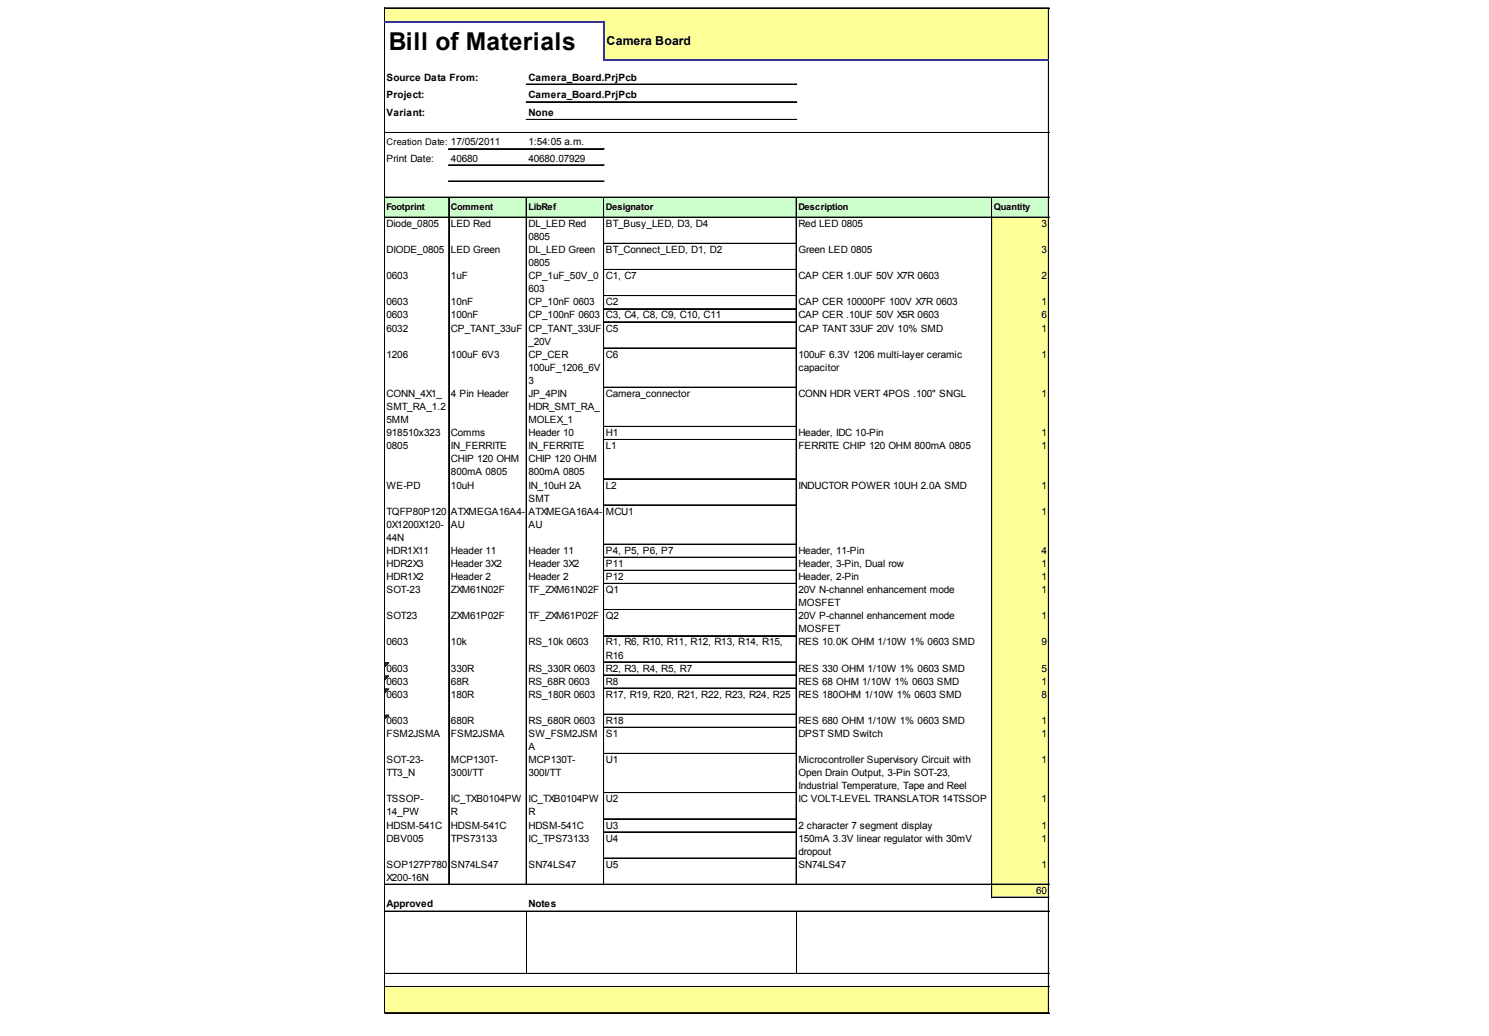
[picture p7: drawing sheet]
<svg xmlns="http://www.w3.org/2000/svg" width="289mm" height="201mm" viewBox="0 0 289 201" stroke-linecap="round" stroke-linejoin="round" font-family="sans-serif">
<defs><g id="words">
<text font-size="4.8" x="75.5" y="9.7">Bill of Materials</text>
<text font-size="2.4" x="117.7" y="8.8">Camera Board</text>
<g font-size="1.9">
<text x="75" y="15.7">Source Data From:</text>
<text x="102.5" y="15.7">Camera_Board.PrjPcb</text>
<text x="75" y="19.1">Project:</text>
<text x="75" y="22.5">Variant:</text>
<text x="102.5" y="19.1">Camera_Board.PrjPcb</text>
<text x="102.5" y="22.5">None</text>
<text x="102.5" y="28.2">1:54:05 a.m.</text>
<text x="75" y="31.4">Print Date:</text>
<text x="87.5" y="31.4">40680</text>
<text x="102.5" y="31.4">40680.07929</text>
<text x="75" y="44">Diode_0805</text>
<text x="87.5" y="44">LED Red</text>
<text x="102.5" y="44">DL_LED Red</text>
<text x="102.5" y="46.6">0805</text>
<text x="117.6" y="44">BT_Busy_LED, D3, D4</text>
<text x="154.9" y="44">Red LED 0805</text>
<text x="202.1" y="44">3</text>
<text x="75" y="49.1">DIODE_0805</text>
<text x="87.5" y="49.1">LED Green</text>
<text x="102.5" y="49.1">DL_LED Green</text>
<text x="102.5" y="51.7">0805</text>
<text x="117.6" y="49.1">BT_Connect_LED, D1, D2</text>
<text x="154.9" y="49.1">Green LED 0805</text>
<text x="202.1" y="49.1">3</text>
<text x="75" y="54.2">0603</text>
<text x="75" y="59.3">0603</text>
<text x="87.5" y="54.2">1uF</text>
<text x="87.5" y="59.3">10nF</text>
<text x="102.5" y="54.2">CP_1uF_50V_0</text>
<text x="102.5" y="56.7">603</text>
<text x="102.5" y="59.3">CP_10nF 0603</text>
<text x="117.6" y="54.2">C1, C7</text>
<text x="117.6" y="59.3">C2</text>
<text x="154.9" y="54.2">CAP CER 1.0UF 50V X7R 0603</text>
<text x="154.9" y="59.3">CAP CER 10000PF 100V X7R 0603</text>
<text x="202.1" y="54.2">2</text>
<text x="202.1" y="59.3">1</text>
<text x="75" y="61.8">0603</text>
<text x="75" y="64.4">6032</text>
<text x="87.5" y="61.8">100nF</text>
<text x="87.5" y="64.4">CP_TANT_33uF</text>
<text x="102.5" y="61.8">CP_100nF 0603</text>
<text x="102.5" y="64.4">CP_TANT_33UF</text>
<text x="117.6" y="61.8">C3, C4, C8, C9, C10, C11</text>
<text x="117.6" y="64.4">C5</text>
<text x="154.9" y="61.8">CAP CER .10UF 50V X5R 0603</text>
<text x="154.9" y="64.4">CAP TANT 33UF 20V 10% SMD</text>
<text x="202.1" y="61.8">6</text>
<text x="202.1" y="64.4">1</text>
<text x="75" y="69.4">1206</text>
<text x="87.5" y="69.4">100uF 6V3</text>
<text x="102.5" y="66.9">_20V</text>
<text x="102.5" y="69.4">CP_CER</text>
<text x="102.5" y="72">100uF_1206_6V</text>
<text x="117.6" y="69.4">C6</text>
<text x="154.9" y="69.4">100uF 6.3V 1206 multi-layer ceramic</text>
<text x="154.9" y="72">capacitor</text>
<text x="202.1" y="69.4">1</text>
<text x="75" y="77">CONN_4X1_</text>
<text x="87.5" y="77">4 Pin Header</text>
<text x="102.5" y="74.5">3</text>
<text x="102.5" y="77">JP_4PIN</text>
<text x="117.6" y="77">Camera_connector</text>
<text x="154.9" y="77">CONN HDR VERT 4POS .100&quot; SNGL</text>
<text x="202.1" y="77">1</text>
<text x="75" y="79.6">SMT_RA_1.2</text>
<text x="75" y="82.1">5MM</text>
<text x="102.5" y="79.6">HDR_SMT_RA_</text>
<text x="102.5" y="82.1">MOLEX_1</text>
<text x="75" y="84.7">918510x323</text>
<text x="75" y="87.2">0805</text>
<text x="87.5" y="84.7">Comms</text>
<text x="87.5" y="87.2">IN_FERRITE</text>
<text x="87.5" y="89.7">CHIP 120 OHM</text>
<text x="102.5" y="84.7">Header 10</text>
<text x="102.5" y="87.2">IN_FERRITE</text>
<text x="102.5" y="89.7">CHIP 120 OHM</text>
<text x="117.6" y="84.7">H1</text>
<text x="117.6" y="87.2">L1</text>
<text x="154.9" y="84.7">Header, IDC 10-Pin</text>
<text x="154.9" y="87.2">FERRITE CHIP 120 OHM 800mA 0805</text>
<text x="202.1" y="84.7">1</text>
<text x="202.1" y="87.2">1</text>
<text x="75" y="94.8">WE-PD</text>
<text x="87.5" y="92.3">800mA 0805</text>
<text x="87.5" y="94.8">10uH</text>
<text x="102.5" y="92.3">800mA 0805</text>
<text x="102.5" y="94.8">IN_10uH 2A</text>
<text x="117.6" y="94.8">L2</text>
<text x="154.9" y="94.8">INDUCTOR POWER 10UH 2.0A SMD</text>
<text x="202.1" y="94.8">1</text>
<text x="75" y="99.9">TQFP80P120</text>
<text x="87.5" y="99.9">ATXMEGA16A4-</text>
<text x="102.5" y="97.4">SMT</text>
<text x="102.5" y="99.9">ATXMEGA16A4-</text>
<text x="117.6" y="99.9">MCU1</text>
<text x="202.1" y="99.9">1</text>
<text x="75" y="102.4">0X1200X120-</text>
<text x="75" y="105">44N</text>
<text x="75" y="107.5">HDR1X11</text>
<text x="87.5" y="102.4">AU</text>
<text x="87.5" y="107.5">Header 11</text>
<text x="102.5" y="102.4">AU</text>
<text x="102.5" y="107.5">Header 11</text>
<text x="117.6" y="107.5">P4, P5, P6, P7</text>
<text x="154.9" y="107.5">Header, 11-Pin</text>
<text x="202.1" y="107.5">4</text>
<text x="75" y="110">HDR2X3</text>
<text x="75" y="112.6">HDR1X2</text>
<text x="87.5" y="110">Header 3X2</text>
<text x="87.5" y="112.6">Header 2</text>
<text x="102.5" y="110">Header 3X2</text>
<text x="102.5" y="112.6">Header 2</text>
<text x="117.6" y="110">P11</text>
<text x="117.6" y="112.6">P12</text>
<text x="154.9" y="110">Header, 3-Pin, Dual row</text>
<text x="154.9" y="112.6">Header, 2-Pin</text>
<text x="202.1" y="110">1</text>
<text x="202.1" y="112.6">1</text>
<text x="75" y="115.1">SOT-23</text>
<text x="87.5" y="115.1">ZXM61N02F</text>
<text x="102.5" y="115.1">TF_ZXM61N02F</text>
<text x="117.6" y="115.1">Q1</text>
<text x="154.9" y="115.1">20V N-channel enhancement mode</text>
<text x="154.9" y="117.7">MOSFET</text>
<text x="202.1" y="115.1">1</text>
<text x="75" y="120.2">SOT23</text>
<text x="75" y="125.3">0603</text>
<text x="87.5" y="120.2">ZXM61P02F</text>
<text x="87.5" y="125.3">10k</text>
<text x="102.5" y="120.2">TF_ZXM61P02F</text>
<text x="102.5" y="125.3">RS_10k 0603</text>
<text x="117.6" y="120.2">Q2</text>
<text x="117.6" y="125.3">R1, R6, R10, R11, R12, R13, R14, R15,</text>
<text x="154.9" y="120.2">20V P-channel enhancement mode</text>
<text x="154.9" y="122.7">MOSFET</text>
<text x="154.9" y="125.3">RES 10.0K OHM 1/10W 1% 0603 SMD</text>
<text x="202.1" y="120.2">1</text>
<text x="202.1" y="125.3">9</text>
<text x="75" y="130.4">0603</text>
<text x="87.5" y="130.4">330R</text>
<text x="102.5" y="130.4">RS_330R 0603</text>
<text x="117.6" y="127.8">R16</text>
<text x="117.6" y="130.4">R2, R3, R4, R5, R7</text>
<text x="154.9" y="130.4">RES 330 OHM 1/10W 1% 0603 SMD</text>
<text x="202.1" y="130.4">5</text>
<text x="75" y="132.9">0603</text>
<text x="75" y="135.4">0603</text>
<text x="87.5" y="132.9">68R</text>
<text x="87.5" y="135.4">180R</text>
<text x="102.5" y="132.9">RS_68R 0603</text>
<text x="102.5" y="135.4">RS_180R 0603</text>
<text x="117.6" y="132.9">R8</text>
<text x="117.6" y="135.4">R17, R19, R20, R21, R22, R23, R24, R25</text>
<text x="154.9" y="132.9">RES 68 OHM 1/10W 1% 0603 SMD</text>
<text x="154.9" y="135.4">RES 180OHM 1/10W 1% 0603 SMD</text>
<text x="202.1" y="132.9">1</text>
<text x="202.1" y="135.4">8</text>
<text x="75" y="140.5">0603</text>
<text x="75" y="143.1">FSM2JSMA</text>
<text x="87.5" y="140.5">680R</text>
<text x="87.5" y="143.1">FSM2JSMA</text>
<text x="102.5" y="140.5">RS_680R 0603</text>
<text x="102.5" y="143.1">SW_FSM2JSM</text>
<text x="117.6" y="140.5">R18</text>
<text x="117.6" y="143.1">S1</text>
<text x="154.9" y="140.5">RES 680 OHM 1/10W 1% 0603 SMD</text>
<text x="154.9" y="143.1">DPST SMD Switch</text>
<text x="202.1" y="140.5">1</text>
<text x="202.1" y="143.1">1</text>
<text x="75" y="148.1">SOT-23-</text>
<text x="87.5" y="148.1">MCP130T-</text>
<text x="102.5" y="145.6">A</text>
<text x="102.5" y="148.1">MCP130T-</text>
<text x="117.6" y="148.1">U1</text>
<text x="154.9" y="148.1">Microcontroller Supervisory Circuit with</text>
<text x="202.1" y="148.1">1</text>
<text x="75" y="150.7">TT3_N</text>
<text x="75" y="155.7">TSSOP-</text>
<text x="87.5" y="150.7">300I/TT</text>
<text x="87.5" y="155.7">IC_TXB0104PW</text>
<text x="102.5" y="150.7">300I/TT</text>
<text x="102.5" y="155.7">IC_TXB0104PW</text>
<text x="117.6" y="155.7">U2</text>
<text x="154.9" y="150.7">Open Drain Output, 3-Pin SOT-23,</text>
<text x="154.9" y="153.2">Industrial Temperature, Tape and Reel</text>
<text x="154.9" y="155.7">IC VOLT-LEVEL TRANSLATOR 14TSSOP</text>
<text x="202.1" y="155.7">1</text>
<text x="75" y="158.3">14_PW</text>
<text x="75" y="160.8">HDSM-541C</text>
<text x="87.5" y="158.3">R</text>
<text x="87.5" y="160.8">HDSM-541C</text>
<text x="102.5" y="158.3">R</text>
<text x="102.5" y="160.8">HDSM-541C</text>
<text x="117.6" y="160.8">U3</text>
<text x="154.9" y="160.8">2 character 7 segment display</text>
<text x="202.1" y="160.8">1</text>
<text x="75" y="163.4">DBV005</text>
<text x="87.5" y="163.4">TPS73133</text>
<text x="102.5" y="163.4">IC_TPS73133</text>
<text x="117.6" y="163.4">U4</text>
<text x="154.9" y="163.4">150mA 3.3V linear regulator with 30mV</text>
<text x="154.9" y="165.9">dropout</text>
<text x="202.1" y="163.4">1</text>
<text x="75" y="168.4">SOP127P780</text>
<text x="75" y="171">X200-16N</text>
<text x="87.5" y="168.4">SN74LS47</text>
<text x="102.5" y="168.4">SN74LS47</text>
<text x="117.6" y="168.4">U5</text>
<text x="154.9" y="168.4">SN74LS47</text>
<text x="201" y="173.5">60</text>
<text x="202.1" y="168.4">1</text>
<text x="75" y="176.1">Approved</text>
<text x="102.5" y="176.1">Notes</text>
</g>
<g font-size="1.8">
<text x="75" y="28.2">Creation Date: 17/05/2011</text>
<text x="75" y="40.8">Footprint</text>
<text x="87.5" y="40.8">Comment</text>
<text x="102.5" y="40.8">LibRef</text>
<text x="117.6" y="40.8">Designator</text>
<text x="154.9" y="40.8">Description</text>
<text x="192.9" y="40.8">Quantity</text>
</g>
</g></defs>
<g fill="#ff9">
<path d="M74.7 1.6h128.9v2.8h-128.9z"/>
<path d="M117.1 4.2h86.5v7.6h-86.5z"/>
</g>
<path d="M74.7 38.3h128.9v4h-128.9z" fill="#cfc"/>
<g fill="#ff9">
<path d="M192.4 42.1h11.2v5.3h-11.2z"/>
<path d="M192.4 47.2h11.2v5.2h-11.2z"/>
<path d="M192.4 52.3h11.2v5.2h-11.2z"/>
<path d="M192.4 57.4h11.2v2.7h-11.2z"/>
<path d="M192.4 59.9h11.2v2.7h-11.2z"/>
<path d="M192.4 62.4h11.2v5.3h-11.2z"/>
<path d="M192.4 67.5h11.2v7.8h-11.2z"/>
<path d="M192.4 75.1h11.2v7.8h-11.2z"/>
<path d="M192.4 82.8h11.2v2.6h-11.2z"/>
<path d="M192.4 85.3h11.2v7.8h-11.2z"/>
<path d="M192.4 92.9h11.2v5.2h-11.2z"/>
<path d="M192.4 98h11.2v7.8h-11.2z"/>
<path d="M192.4 105.6h11.2v2.7h-11.2z"/>
<path d="M192.4 108.1h11.2v2.7h-11.2z"/>
<path d="M192.4 110.7h11.2v2.7h-11.2z"/>
<path d="M192.4 113.2h11.2v5.2h-11.2z"/>
<path d="M192.4 118.3h11.2v5.2h-11.2z"/>
<path d="M192.4 123.4h11.2v5.2h-11.2z"/>
<path d="M192.4 128.5h11.2v2.6h-11.2z"/>
</g>
<path d="M74.7 128.6h.8" fill="none" stroke="#008000" stroke-width=".19"/>
<path d="M74.7 128.6h.8v.1h-.8z" fill="#008000"/>
<path d="M74.7 128.7h.6" fill="none" stroke="#008000" stroke-width=".19"/>
<path d="M74.7 128.7h.6v.2h-.6z" fill="#008000"/>
<path d="M74.7 128.9h.5" fill="none" stroke="#008000" stroke-width=".19"/>
<path d="M74.7 128.9h.5v.1h-.5z" fill="#008000"/>
<path d="M74.7 129h.3" fill="none" stroke="#008000" stroke-width=".19"/>
<path d="M74.7 129h.3v.2h-.3z" fill="#008000"/>
<path d="M74.7 129.2h.2" fill="none" stroke="#008000" stroke-width=".19"/>
<path d="M74.7 129.2h.2v.1h-.2z" fill="#008000"/>
<path d="M192.4 131h11.2v2.7h-11.2z" fill="#ff9"/>
<path d="M74.7 131.1h.8" fill="none" stroke="#008000" stroke-width=".19"/>
<path d="M74.7 131.1h.8v.2h-.8z" fill="#008000"/>
<path d="M74.7 131.3h.6" fill="none" stroke="#008000" stroke-width=".19"/>
<path d="M74.7 131.3h.6v.1h-.6z" fill="#008000"/>
<path d="M74.7 131.4h.5" fill="none" stroke="#008000" stroke-width=".19"/>
<path d="M74.7 131.4h.5v.2h-.5z" fill="#008000"/>
<path d="M74.7 131.6h.3" fill="none" stroke="#008000" stroke-width=".19"/>
<path d="M74.7 131.6h.3v.1h-.3z" fill="#008000"/>
<path d="M74.7 131.7h.2" fill="none" stroke="#008000" stroke-width=".19"/>
<path d="M74.7 131.7h.2v.2h-.2z" fill="#008000"/>
<path d="M192.4 133.5h11.2v5.3h-11.2z" fill="#ff9"/>
<path d="M74.7 133.7h.8" fill="none" stroke="#008000" stroke-width=".19"/>
<path d="M74.7 133.7h.8v.1h-.8z" fill="#008000"/>
<path d="M74.7 133.8h.6" fill="none" stroke="#008000" stroke-width=".19"/>
<path d="M74.7 133.8h.6v.2h-.6z" fill="#008000"/>
<path d="M74.7 134h.5" fill="none" stroke="#008000" stroke-width=".19"/>
<path d="M74.7 134h.5v.1h-.5z" fill="#008000"/>
<path d="M74.7 134.1h.3" fill="none" stroke="#008000" stroke-width=".19"/>
<path d="M74.7 134.1h.3v.2h-.3z" fill="#008000"/>
<path d="M74.7 134.3h.2" fill="none" stroke="#008000" stroke-width=".19"/>
<path d="M74.7 134.3h.2v.1h-.2z" fill="#008000"/>
<path d="M192.4 138.6h11.2v2.7h-11.2z" fill="#ff9"/>
<path d="M74.7 138.8h.8" fill="none" stroke="#008000" stroke-width=".19"/>
<path d="M74.7 138.8h.8v.1h-.8z" fill="#008000"/>
<path d="M74.7 138.9h.6" fill="none" stroke="#008000" stroke-width=".19"/>
<path d="M74.7 138.9h.6v.2h-.6z" fill="#008000"/>
<path d="M74.7 139.1h.5" fill="none" stroke="#008000" stroke-width=".19"/>
<path d="M74.7 139.1h.5v.1h-.5z" fill="#008000"/>
<path d="M74.7 139.2h.3" fill="none" stroke="#008000" stroke-width=".19"/>
<path d="M74.7 139.2h.3v.2h-.3z" fill="#008000"/>
<path d="M74.7 139.4h.2" fill="none" stroke="#008000" stroke-width=".19"/>
<path d="M74.7 139.4h.2v.1h-.2z" fill="#008000"/>
<g fill="#ff9">
<path d="M192.4 141.1h11.2v33.2h-11.2z"/>
<path d="M74.7 191.5h128.9v5.2h-128.9z"/>
</g>
<g fill="none" stroke="#000" stroke-width=".19">
<path d="M74.6 1.5v2.6M74.6 4.4v192.3M74.7 1.5h128.9M74.7 1.6h128.9M102.1 16.3h52.5M102.1 16.4h52.5M102.1 19.7h52.5M102.1 19.8h52.5M203.4 1.7v9.8M203.4 11.8v184.9M203.5 1.7v9.8M203.5 11.8v184.9"/>
<path d="M74.7 25.7h128.9M74.7 25.8h128.9M74.7 38.3h128.9M87.1 38.4v133.4M87.1 28.8h30.2M87.1 28.9h30.2M87.1 32h30.2M87.1 32.1h30.2M87.1 35.1h30.2M87.1 35.2h30.2M102.1 38.4v133.4M102.1 23.2h52.5"/>
<path d="M102.2 38.4v133.4M117.1 38.4v133.4M117.2 38.4v133.4M154.5 38.4v133.4M192.4 38.4v135.9M192.5 38.4v135.9M74.7 42.1h128.9M74.7 42.2h128.9M117.3 47.2h37.2M117.3 47.3h37.2M117.3 52.3h37.2M117.3 52.4h37.2"/>
<path d="M117.3 57.4h37.2M117.3 59.9h37.2M117.3 60h37.2M117.3 62.4h37.2M117.3 62.5h37.2M117.3 67.5h37.2M117.3 67.6h37.2M117.3 75.1h37.2M117.3 75.2h37.2M117.3 82.8h37.2M117.3 85.3h37.2M117.3 85.4h37.2"/>
<path d="M117.3 92.9h37.2M117.3 93h37.2M117.3 98h37.2M117.3 98.1h37.2M117.3 105.6h37.2M117.3 105.7h37.2M117.3 108.1h37.2M117.3 108.2h37.2M117.3 110.7h37.2M117.3 110.8h37.2M117.3 113.2h37.2M117.3 113.3h37.2"/>
<path d="M117.3 118.3h37.2M117.3 118.4h37.2M117.3 123.4h37.2M117.3 128.5h37.2M117.3 131h37.2M117.3 131.1h37.2M117.3 133.5h37.2M117.3 133.6h37.2M117.3 138.6h37.2M117.3 138.7h37.2M117.3 141.1h37.2M117.3 141.2h37.2"/>
<path d="M117.3 146.2h37.2M117.3 146.3h37.2M117.3 153.8h37.2M117.3 153.9h37.2M117.3 158.9h37.2M117.3 159h37.2M74.7 171.6h128.9M74.7 171.7h128.9M74.7 176.8h128.9M74.7 176.9h128.9M102.2 177v11.9M117.3 161.5h37.2"/>
<path d="M117.3 166.5h37.2M117.3 166.6h37.2M154.5 177v11.9M192.6 174.1h11M192.6 174.2h11M74.7 188.9h128.9M74.7 189h128.9M74.7 191.5h128.9M74.7 196.5h128.9M74.7 196.6h128.9"/>
</g>
<path d="M74.6 4.2h42.7M117.1 4.4v7.4M117.3 11.7h86.3" fill="none" stroke="#339" stroke-width=".3"/>
<use href="#words"/>
</svg>
